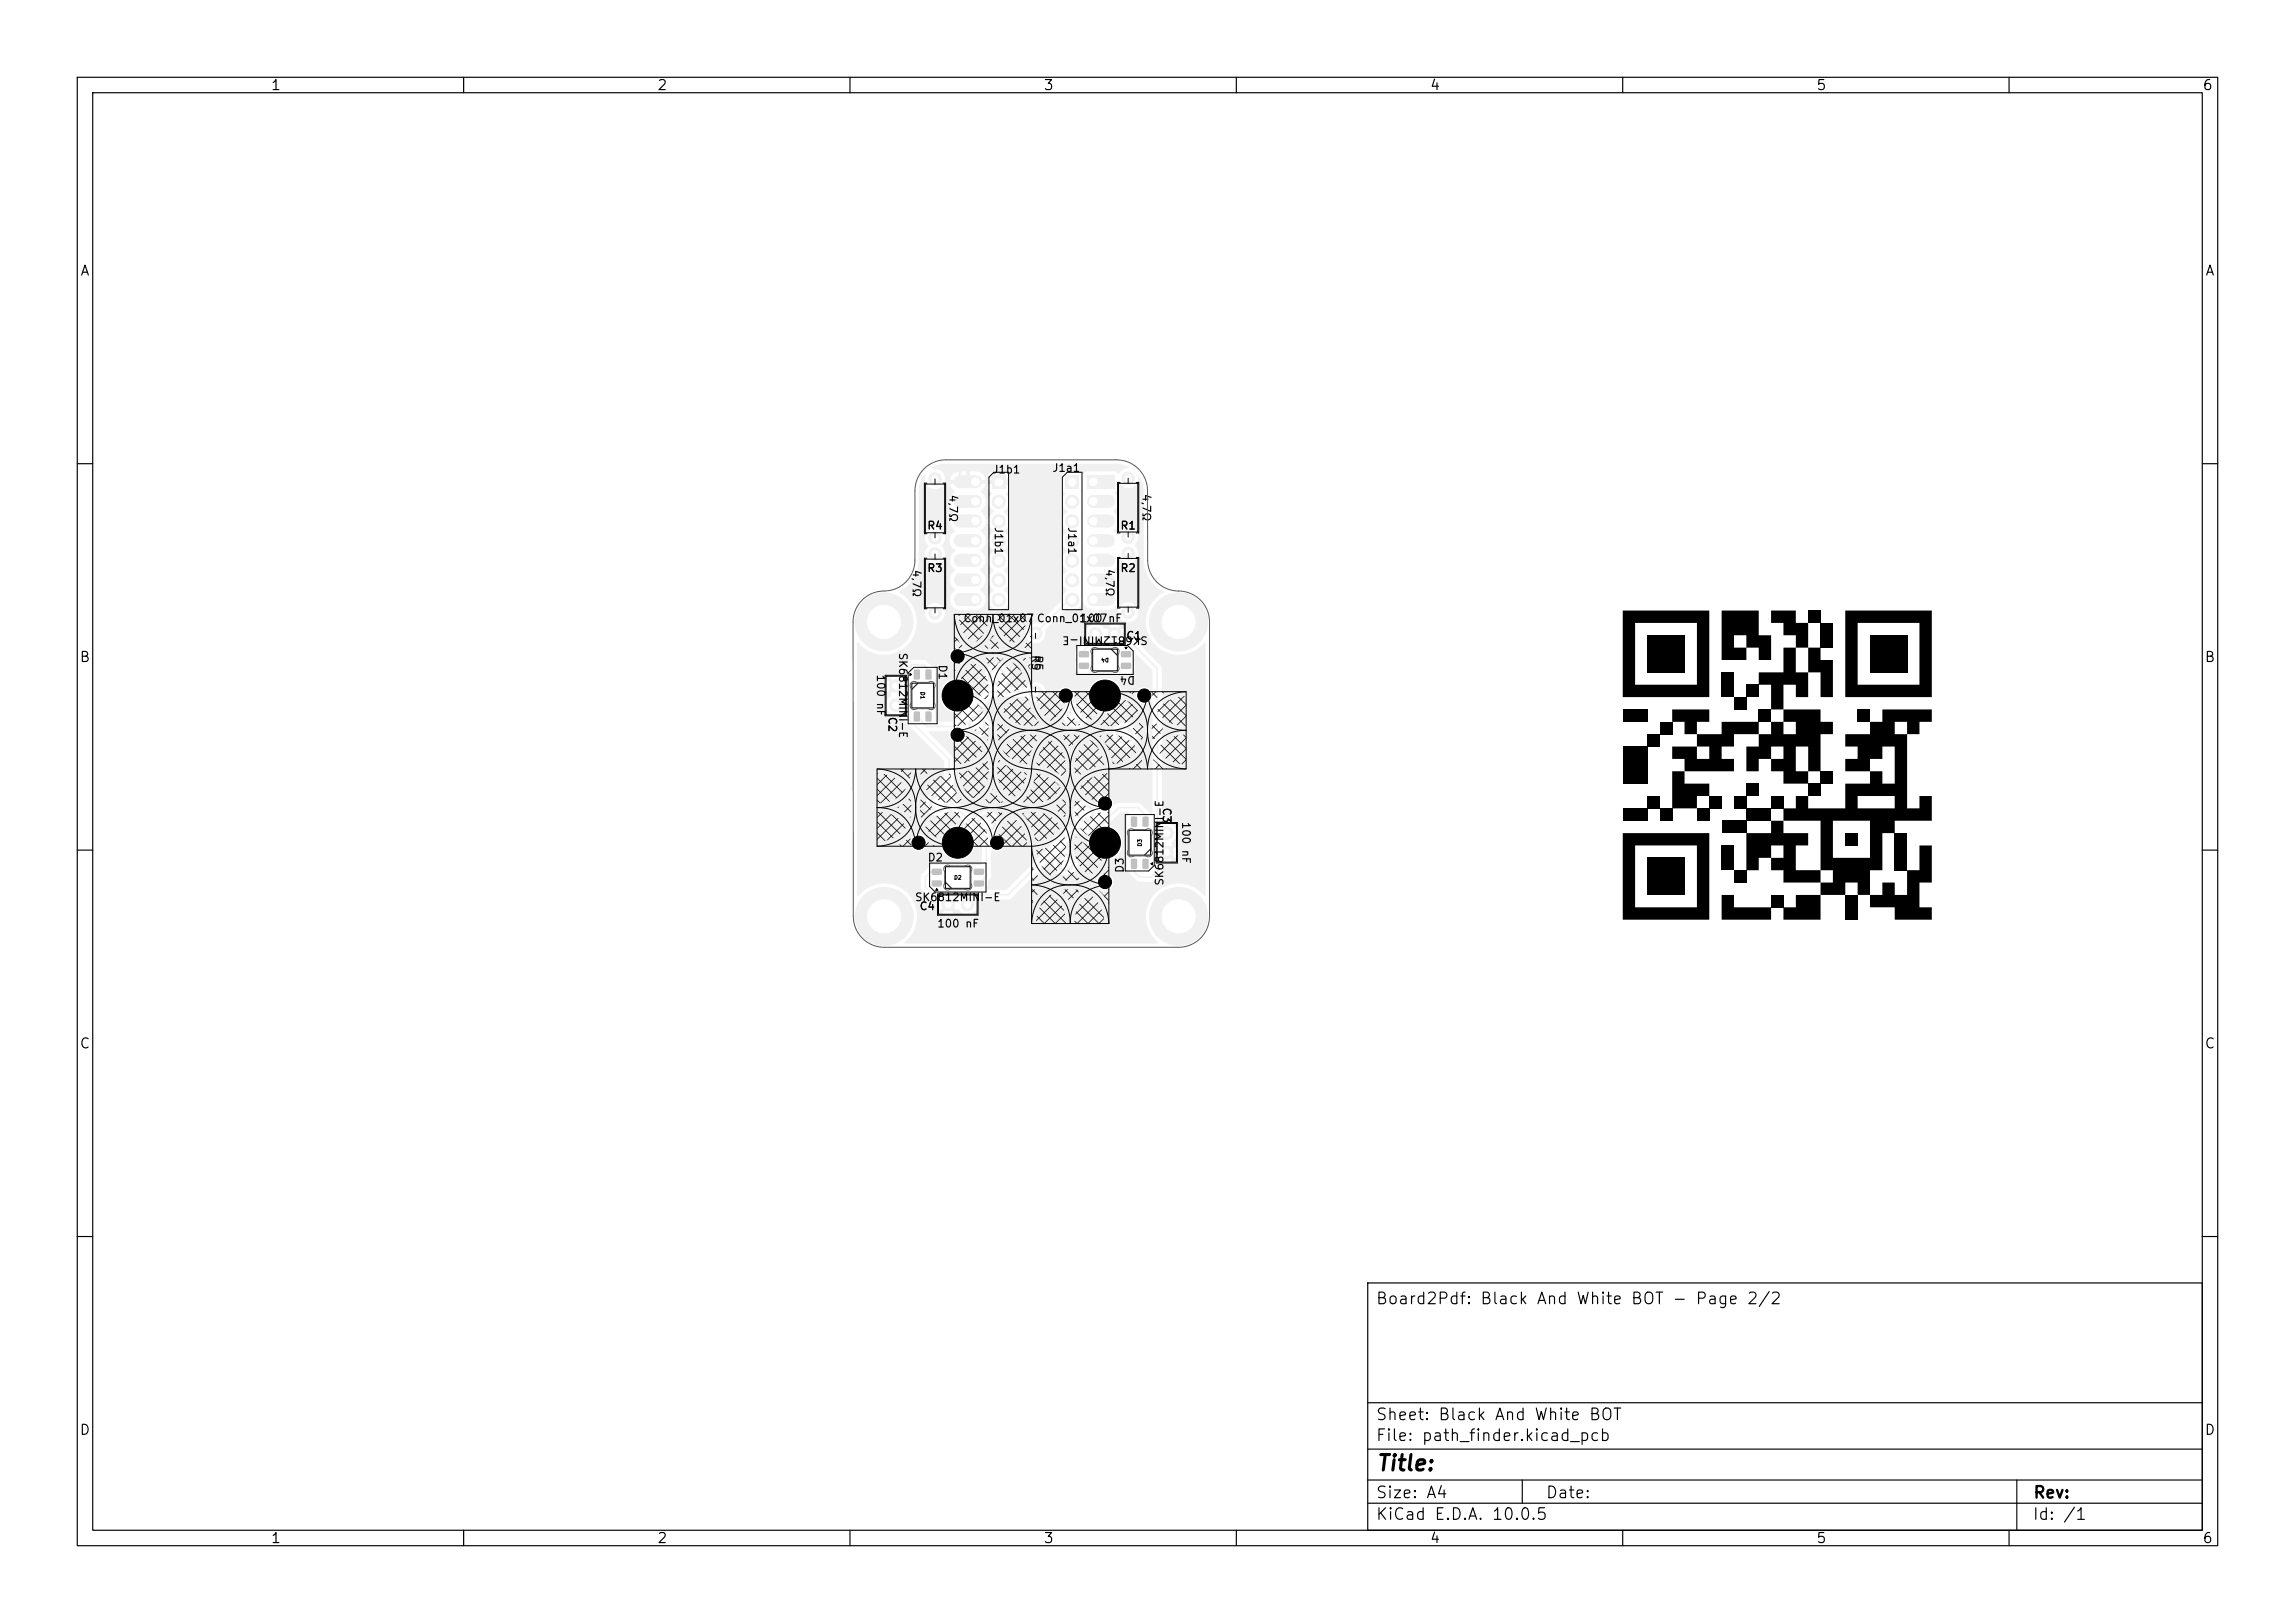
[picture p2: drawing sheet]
<svg xmlns="http://www.w3.org/2000/svg" width="297mm" height="210mm" viewBox="0 0 297 210" stroke-linecap="round" stroke-linejoin="round" font-family="sans-serif">
<defs><g id="words">
<text font-size="2" x="178" y="190.8">Title:</text>
<g font-size="1.5">
<text x="178" y="169.1">Board2Pdf: Black And White BOT - Page 2/2</text>
<text x="178" y="184.1">Sheet: Black And White BOT</text>
<text x="178" y="186.8">File: path_finder.kicad_pcb</text>
<text x="178" y="197">KiCad E.D.A. 10.0.5</text>
<text x="178" y="194.2">Size: A4</text>
<text x="200" y="194.2">Date:</text>
<text x="263" y="197">Id: /1</text>
<text x="263" y="194.2">Rev:</text>
</g>
<g font-size="1.3">
<text x="35" y="12">1</text>
<text x="85" y="12">2</text>
<text x="135" y="12">3</text>
<text x="185" y="12">4</text>
<text x="235" y="12">5</text>
<text x="285" y="12">6</text>
<text x="10.3" y="36">A</text>
<text x="285.3" y="36">A</text>
<text x="10.2" y="86">B</text>
<text x="285.2" y="86">B</text>
<text x="10.2" y="136">C</text>
<text x="285.2" y="136">C</text>
<text x="10.2" y="186">D</text>
<text x="285.2" y="186">D</text>
<text x="35" y="200">1</text>
<text x="85" y="200">2</text>
<text x="135" y="200">3</text>
<text x="185" y="200">4</text>
<text x="235" y="200">5</text>
<text x="285" y="200">6</text>
</g>
<g font-size="1">
<text x="122.6" y="63.9" transform="rotate(90 122.6 63.9)">4,7Ω</text>
<text x="128.4" y="61.5">J1b1</text>
<text x="136.1" y="61.3">J1a1</text>
<text x="147.6" y="63.8" transform="rotate(90 147.6 63.8)">4,7Ω</text>
<text x="119.9" y="68.8">R4</text>
<text x="128.5" y="68.1" transform="rotate(90 128.5 68.1)">J1b1</text>
<text x="138" y="68.1" transform="rotate(90 138 68.1)">J1a1</text>
<text x="144.9" y="68.8">R1</text>
<text x="117.9" y="73.6" transform="rotate(90 117.9 73.6)">4,7Ω</text>
<text x="119.9" y="74.3">R3</text>
<text x="142.9" y="73.5" transform="rotate(90 142.9 73.5)">4,7Ω</text>
<text x="144.9" y="74.3">R2</text>
<text x="124.6" y="80.8">Conn_01x07 Conn_01x07nF</text>
<text x="139.7" y="80.8">100</text>
<text x="145.7" y="83">C1</text>
<text x="148.6" y="82.1" transform="rotate(-180 148.6 82.1)">SK6812MINI-E</text>
<text x="113.2" y="87.2" transform="rotate(90 113.2 87.2)">100 nF</text>
<text x="116.1" y="84.4" transform="rotate(90 116.1 84.4)">SK6812MINI-E</text>
<text x="121.2" y="85.9" transform="rotate(90 121.2 85.9)">D1</text>
<text x="133.3" y="84.7" transform="rotate(90 133.3 84.7)">R5</text>
<text x="147" y="87.2" transform="rotate(-180 147 87.2)">D4</text>
<text x="114.7" y="92.7" transform="rotate(90 114.7 92.7)">C2</text>
<text x="150.2" y="104.4" transform="rotate(90 150.2 104.4)">C3</text>
<text x="152.7" y="106.3" transform="rotate(90 152.7 106.3)">100 nF</text>
<text x="120" y="111.7">D2</text>
<text x="145.7" y="113" transform="rotate(-90 145.7 113)">D3</text>
<text x="118.3" y="116.8">SK6812MINI-E</text>
<text x="118.9" y="118">C4</text>
<text x="150.8" y="114.7" transform="rotate(-90 150.8 114.7)">SK6812MINI-E</text>
<text x="121.2" y="120.3">100 nF</text>
</g>
<g font-size=".5">
<text x="119" y="89.5" transform="rotate(90 119 89.5)">D1</text>
<text x="143.5" y="85" transform="rotate(-180 143.5 85)">D4</text>
<text x="123.4" y="113.9">D2</text>
<text x="147.9" y="109.6" transform="rotate(-90 147.9 109.6)">D3</text>
</g>
</g></defs>
<path d="M140.7 61.5h3.5v1.7h-3.5z" fill="#f0f0f0"/>
<g fill="none" stroke="#f0f0f0" stroke-width="1.7">
<path d="M124.2 64.9h2M124.2 67.4h2M124.2 70h2M124.2 62.3h2M124.3 72.5h1.9M124.3 75h1.9M124.3 77.6h1.9M141.5 64.9h1.9M141.5 67.4h1.9M141.5 70h1.9M141.5 72.5h1.9M141.5 75h1.9"/>
<path d="M141.5 77.6h1.9"/>
</g>
<g fill="#f0f0f0" stroke="#f0f0f0" stroke-width=".13">
<circle cx="152.5" cy="118.6" r="2.35"/>
<circle cx="152.5" cy="118.6" r="3.7"/>
<circle cx="152.5" cy="80.5" r="2.35"/>
<circle cx="152.5" cy="80.5" r="3.7"/>
<circle cx="137.9" cy="111.6" r="1.1"/>
<circle cx="140.5" cy="105.2" r="1.1"/>
<circle cx="121.4" cy="104" r="1.1"/>
<circle cx="127.8" cy="106.5" r="1.1"/>
<circle cx="114.4" cy="118.6" r="2.35"/>
<circle cx="114.4" cy="118.6" r="3.7"/>
<circle cx="145.5" cy="95.1" r="1.1"/>
<circle cx="139.2" cy="92.5" r="1.1"/>
<circle cx="114.4" cy="80.5" r="2.35"/>
<circle cx="114.4" cy="80.5" r="3.7"/>
<circle cx="129" cy="87.5" r="1.1"/>
<circle cx="126.5" cy="93.8" r="1.1"/>
<circle cx="121" cy="69.6" r=".8"/>
<circle cx="121" cy="62" r=".8"/>
</g>
<g fill="#f0f0f0">
<path d="M118.3 86.7l.6-.1 .1 .1 .1 1-.2 .2-.5 .1-.1-.2z"/>
<path d="M119.8 86.7l.6-.1 .1 .1 .1 1-.2 .2-.5 .1-.1-.2z"/>
<path d="M119.8 92.1h.6l.1 .1 .1 1-.2 .2h-.5l-.1-.1z"/>
<path d="M118.3 92.1h.6l.1 .1 .1 1-.2 .2h-.5l-.1-.1z"/>
<path d="M128.4 61.5h1.7v1.7h-1.7z"/>
</g>
<g fill="#f0f0f0" stroke="#f0f0f0" stroke-width=".13">
<circle cx="129.3" cy="64.9" r=".85"/>
<circle cx="129.3" cy="67.5" r=".85"/>
<circle cx="129.3" cy="70" r=".85"/>
<circle cx="129.3" cy="72.5" r=".85"/>
<circle cx="129.3" cy="75.1" r=".85"/>
<circle cx="129.3" cy="77.6" r=".85"/>
</g>
<path d="M137.9 61.5h1.7v1.7h-1.7z" fill="#f0f0f0"/>
<g fill="#f0f0f0" stroke="#f0f0f0" stroke-width=".13">
<circle cx="138.8" cy="64.9" r=".85"/>
<circle cx="138.8" cy="67.5" r=".85"/>
<circle cx="138.8" cy="70" r=".85"/>
<circle cx="138.8" cy="72.5" r=".85"/>
<circle cx="138.8" cy="75.1" r=".85"/>
<circle cx="138.8" cy="77.6" r=".85"/>
</g>
<g fill="#f0f0f0">
<path d="M147.9 111.2l.6-.1 .1 .1 .1 1-.2 .2-.5 .1-.1-.2z"/>
<path d="M146.4 111.2l.6-.1 .1 .1 .1 1-.2 .2-.5 .1-.1-.2z"/>
<path d="M146.4 105.7h.6l.1 .1 .1 1-.2 .2h-.5l-.1-.1z"/>
<path d="M147.9 105.7h.6l.1 .1 .1 1-.2 .2h-.5l-.1-.1z"/>
</g>
<g fill="#f0f0f0" stroke="#f0f0f0" stroke-width=".13">
<circle cx="146" cy="69.5" r=".8"/>
<circle cx="146" cy="61.9" r=".8"/>
<circle cx="146" cy="71.6" r=".8"/>
<circle cx="146" cy="79.2" r=".8"/>
<circle cx="151" cy="107.8" r=".8"/>
<circle cx="151" cy="110.3" r=".8"/>
<circle cx="115.9" cy="91.2" r=".8"/>
<circle cx="115.9" cy="88.7" r=".8"/>
<circle cx="134" cy="81.9" r=".8"/>
<circle cx="134" cy="89.6" r=".8"/>
<circle cx="125.2" cy="117" r=".8"/>
<circle cx="122.7" cy="117" r=".8"/>
<circle cx="141.8" cy="82" r=".8"/>
<circle cx="144.3" cy="82" r=".8"/>
</g>
<g fill="#f0f0f0">
<path d="M145.1 84.3h1.2l.1 .1v.5l-.2 .2-1-.1-.1-.1z"/>
<path d="M145.1 85.8h1.2l.1 .1v.5l-.2 .2-1-.1-.1-.1z"/>
<path d="M139.7 85.8h1.1l.2 .1-.1 .5-.2 .2-1-.1-.1-.1z"/>
<path d="M139.7 84.3h1.1l.2 .1-.1 .5-.2 .2-1-.1-.1-.1z"/>
</g>
<g fill="#f0f0f0" stroke="#f0f0f0" stroke-width=".13">
<circle cx="121" cy="71.7" r=".8"/>
<circle cx="121" cy="79.3" r=".8"/>
</g>
<g fill="#f0f0f0">
<path d="M120.6 114l1.2-.1 .1 .2v.5l-.2 .1h-1l-.1-.2z"/>
<path d="M120.6 112.5l1.2-.1 .1 .2v.5l-.2 .1h-1l-.1-.2z"/>
<path d="M126.1 112.5l1.1-.1 .2 .2-.1 .5-.2 .1h-1l-.1-.2z"/>
<path d="M126.1 114l1.1-.1 .2 .2-.1 .5-.2 .1h-1l-.1-.2z"/>
</g>
<g fill="#f0f0f0" stroke="#f0f0f0" stroke-width=".13">
<circle cx="120.2" cy="92.7" r=".3"/>
<circle cx="126.7" cy="112.8" r=".3"/>
<circle cx="140.3" cy="86.3" r=".3"/>
<circle cx="146.8" cy="106.3" r=".3"/>
<circle cx="121.2" cy="114.3" r=".3"/>
<circle cx="118.7" cy="87.3" r=".3"/>
<circle cx="145.7" cy="84.8" r=".3"/>
<circle cx="148.3" cy="111.8" r=".3"/>
</g>
<path d="M139.5 77.6h-1.1l-4.4 4.3M120.2 87.3v-.6l-.7-.7h-1.5l-.8 .8v5.9l5.6 5.6v5.2l4.9 4.9v4.9l-1 1M134 89.6h-5.8l-4.3 4.3h-.5l-.1 .1h-3.4l-1.2-1.3M140.3 84.7v-.6l1-1h5.1l3.4 3.4v26.3l-.8 .7h-1.5l-.7-.7v-1M148.3 106.3v-.8l-1-1h-2.5l-2.2 2.2h-.6l-.5 .6h-2.5l-8.5 8.5h-9.7l-1-1v-1.3l.7-.7h.7" fill="none" stroke="#f0f0f0" stroke-width=".2"/>
<path d="M123.6 60.4l.7 .6M124.3 61v1.9M124.9 60.4l-.6 .6M128.3 62.4h1.8M130.1 62.4l.7 .6M130.8 61.8l-.7 .6" fill="none" stroke="#f0f0f0" stroke-width=".3"/>
<path d="M119.5 61.5h.2h.1a1.31 1.31 0 0 0 1 1.8 1.31 1.31 0 0 0 1.5-1.4 1.31 1.31 0 0 0-1.6-1.2l-.1-.2 .5-.2 .6-.2 .7-.1h22.1l.7 .1 .6 .2 .3 .1-.1 .2a1.45 1.45 0 0 0-1.2 .7l-.5-.3h-3.6h-.2l-.3 .4-.5-.4h-1.9l-.3 .2-.1 .2v1.9l.1 .3 .3 .1 .1 .2-.4 .5-.1 .4h-6.8l-.1-.4-.4-.6 .4-.3 .1-.9h-.9l.1-.2-.1-.3h.9l-.1-.8-.3-.3h-.7v.9h-.2h-.3v-.9h-.7l-.3 .2-.1 .2v.7h.9v.2v.3h-.9l.1 .9 .4 .4-.4 .5-.1 .4h-.3v-.2a1.76 1.76 0 0 0-.7-1l.5-.6 .2-.4h-.9v-.2v-.3h.9a1.34 1.34 0 0 0-1.3-1.1h-.8v1.1h-.5v-1.1a2.08 2.08 0 0 0-1.5 .2l-.4 .4-.2 .5h2.9l-.1 .2 .1 .3h-2.9l.2 .4 .5 .6a1.48 1.48 0 0 0 0 2.5 1.48 1.48 0 0 0 0 2.6l-.4 .4-.2 .4h-.7a1.32 1.32 0 0 0-2-1 1.32 1.32 0 0 0-.1 2.2 1.31 1.31 0 0 0-.2 1.9 1.31 1.31 0 0 0 1.9 0 1.31 1.31 0 0 0 0-1.9v-.1a1.33 1.33 0 0 0 .4-1.1h.7l-.1 .1a1.48 1.48 0 0 0 .7 1.6 1.84 1.84 0 0 0-.7 1.4 2.03 2.03 0 0 0 .8 1.2 1.48 1.48 0 0 0 0 2.5 1.41 1.41 0 0 0-.7 1.5 1.41 1.41 0 0 0 1.2 1.1h2.3a1.4 1.4 0 0 0 1-1.2 1.4 1.4 0 0 0-.7-1.4 1.48 1.48 0 0 0 0-2.5 1.48 1.48 0 0 0 0-2.5 1.48 1.48 0 0 0 .1-2.6 1.48 1.48 0 0 0 0-2.5v-.2a1.35 1.35 0 0 0 .7-1.2h.3a1.65 1.65 0 0 0 .7 1.4 1.48 1.48 0 0 0 0 2.5 1.48 1.48 0 0 0 0 2.6 1.48 1.48 0 0 0 0 2.5 1.48 1.48 0 0 0 0 2.5 1.4 1.4 0 0 0-.6 1.7 1.4 1.4 0 0 0 1.6 .9 1.4 1.4 0 0 0 1-1.1 1.4 1.4 0 0 0-.7-1.4 1.48 1.48 0 0 0 0-2.6 1.48 1.48 0 0 0 0-2.5 1.48 1.48 0 0 0 0-2.6 1.48 1.48 0 0 0 0-2.5l.1-.1a1.35 1.35 0 0 0 .6-1.3h6.8v.2a2.03 2.03 0 0 0 .7 1.2 1.48 1.48 0 0 0 0 2.5 1.48 1.48 0 0 0 0 2.6 1.48 1.48 0 0 0 0 2.5 1.48 1.48 0 0 0 0 2.5v.2a1.47 1.47 0 0 0-.7 1.2l-1.5 1.5h-13.6a1.3 1.3 0 0 0-2-1 1.3 1.3 0 0 0 0 2.2 1.3 1.3 0 0 0 2-1v-.2h13.6l-1.5 1.5a1.31 1.31 0 0 0-1.7 1.1 1.31 1.31 0 0 0 1.4 1.4 1.31 1.31 0 0 0 1.2-1.6l2.7-2.8a1.43 1.43 0 0 0 2.1-.8l.2 .1a1.35 1.35 0 0 0 1.1 .8h2.4a1.4 1.4 0 0 0 1-1.2 1.4 1.4 0 0 0-.7-1.4 1.48 1.48 0 0 0 0-2.5v-.1a1.52 1.52 0 0 0 .7-1.3h.2a1.34 1.34 0 0 0 1.9 .1 1.34 1.34 0 0 0-.1-2 1.32 1.32 0 0 0-.1-2.1 1.32 1.32 0 0 0-2 .8h-.2l-.4-.4v-.2a1.43 1.43 0 0 0 0-2.4 1.49 1.49 0 0 0 .2-2.4l.3-.3a.88 .88 0 0 0 .1-.8l.2-.1a1.35 1.35 0 0 0 1.6 .5 1.35 1.35 0 0 0 .8-1.4h.2l.2 .5 .3 1v9.5a4.7 4.7 0 0 0 2.6 3.9l-.4 .3a4.3 4.3 0 0 0-1.7 2.2h-1.2v-.2a1.3 1.3 0 0 0-2.1-.7 1.3 1.3 0 0 0 .3 2.2 1.3 1.3 0 0 0 1.8-1.3h1.2v.1a4.3 4.3 0 0 0 2 5 4.3 4.3 0 0 0 5.4-1.1l.1 .2v24.4h-3.7v-.2a1.39 1.39 0 0 0-1.9-.9v-.1v-20.1l-.2-.3-3.5-3.5-.3-.1h-.9v-.8l-.2-.4-.6 .7-.2-.3-.2-.1 .7-.7a1.29 1.29 0 0 0-1.5 0l.7 .7-.2 .1-.1 .3-.7-.7-.1 .1h-.2a1.33 1.33 0 0 0-1.8-.5 1.33 1.33 0 0 0-.4 1.9l-.8 .8a1.02 1.02 0 0 0-.8 .8v.4h-14.1a1.1 1.1 0 0 0-1.7-.8 1.1 1.1 0 0 0 0 1.9 1.1 1.1 0 0 0 1.7-.9v-.2h14.1l.2 .6-.2 .5v.6l.1 .3 .5 .3h1.2a.36 .36 0 0 1 .5 .1h.3l.4-.1h1.8a.85 .85 0 0 0 1-.1l1.4 .1a.7 .7 0 0 0 .6-.7v-.6l-.2-.4 .2-.7h.2l2 2 .1 2.5-.2 .1a1.12 1.12 0 0 0-1.2-.4 1.12 1.12 0 0 0-.8 1h-1.7l-.1-.3a2.26 2.26 0 0 0-3.6-1.4 2.26 2.26 0 0 0 .5 3.9 2.26 2.26 0 0 0 3.2-2.2h1.7a1.13 1.13 0 0 0 .7 1.1 1.13 1.13 0 0 0 1.3-.3l.2 .1v1.6h-8.4v-.2a1.72 1.72 0 0 0-2.1-1.2v-.2a1.11 1.11 0 0 0-.2-1.8 1.11 1.11 0 0 0-1.6 .8 1.11 1.11 0 0 0 1.2 1.3l.1 .1a1.64 1.64 0 0 0-.3 2.2 1.64 1.64 0 0 0 2.2 .5 1.6 1.6 0 0 0 .7-1.5h8.4v2.6h-2.1v-.1a1.61 1.61 0 0 0-2.5-1.1 1.61 1.61 0 0 0 .1 2.7 1.61 1.61 0 0 0 2.4-1.3v-.2h2.1v10.3a.24 .24 0 0 1-.3 0 .24 .24 0 0 1-.2-.2l-1.1-1.1-.3-.1h-2.6l-.5 .2h-.1a1.14 1.14 0 0 0-1.2-1.2 1.14 1.14 0 0 0-1 1.3h-.2a1.63 1.63 0 0 0-2.4-.1 1.63 1.63 0 0 0 .1 2.4v.1a.96 .96 0 0 0-.9 .3l-8.2 8.2-2.5 .1a.2 .2 0 0 1-.1-.2 .2 .2 0 0 1 .1-.2l.1-.8a1.07 1.07 0 0 0 .4-.8v-3.1l.1-.1a1.13 1.13 0 0 0 1.7-.8 1.13 1.13 0 0 0-1.3-1.3v-.1a1.63 1.63 0 0 0-.1-2.6 1.63 1.63 0 0 0-2.5 .8h-.1l-2.7-2.7v-5.3l-3.2-3.3 .1-.1h2.5l.1 .1a1.13 1.13 0 0 0 1 1.5 1.13 1.13 0 0 0 1.2-1.4h.1a1.62 1.62 0 0 0 2.7-.2 1.62 1.62 0 0 0-1.3-2.4v-.2l1.8-1.8h4.4a1.31 1.31 0 0 0 2 .4 1.31 1.31 0 0 0 0-2 1.31 1.31 0 0 0-2 .3l-2.8 .1-.1-.2a1.61 1.61 0 0 0 .3-2.4 1.61 1.61 0 0 0-2.4 0 1.61 1.61 0 0 0 .3 2.4v.1l-.3 .2-1.5 1.5h-.1l-.1-.2a2.27 2.27 0 0 0-2.1-2.6 2.27 2.27 0 0 0-2.4 2.5 2.27 2.27 0 0 0 2.9 1.9v.2l-.9 .9-.6 .1h-1.8l-.1-.1v-1.2a.37 .37 0 0 1 .1-.5v-.3l-.1-.4v-1.9a.78 .78 0 0 0-.1-.9l.1-1.4a.77 .77 0 0 0-.7-.6l-.5-.6-.3-.1h-1.8l-1.1 1.1-.1 .2v.7l-.1 .1a1.4 1.4 0 0 0-1.3 .2l.7 .7-.3 .1-.1 .2-.7-.6a1.29 1.29 0 0 0 0 1.4l.7-.7 .2 .3h.2l-.7 .7 .1 .1v.2a1.33 1.33 0 0 0-.5 1.7 1.33 1.33 0 0 0 1.7 .7l.2 .5 5.5 5.5v4a1.65 1.65 0 0 0-2.1 .6 1.65 1.65 0 0 0 .3 2.1 1.66 1.66 0 0 0 2.5-.6h.2l2.5 2.5v.2h-.1a2.27 2.27 0 0 0-2.4-.3 2.27 2.27 0 0 0-1.4 2h-1.7l-.1-.2a1.1 1.1 0 0 0-1.7-.6 1.1 1.1 0 0 0 .2 1.9 1.1 1.1 0 0 0 1.6-1.1h1.7v.2a2.27 2.27 0 0 0 3.1 1.9 2.27 2.27 0 0 0 .9-3.6v-.1h.2l1.2 1.3-.1 3.1-.9 .1a.39 .39 0 0 1-.5-.1l-.3-.1-.5 .1h-1.8a.77 .77 0 0 0-.9 .2l-.3-.1h-1.3l-1.2 1.2-.1 .3v1.4l.1 .3 1.1 1.1 .3 .2h.7l.1 .1a1.29 1.29 0 0 0 .1 1.3l.7-.7 .1 .2 .3 .2-.7 .7a1.29 1.29 0 0 0 1.4-.1l-.7-.6 .3-.2 .1-.2 .7 .7 .1-.2h.1a1.33 1.33 0 0 0 1.8 .6 1.33 1.33 0 0 0 .6-1.8h.1l4.2-.1 5.5-5.4h.2a2.1 2.1 0 0 0 .3 1.7 1.62 1.62 0 0 0 2.2 .3 1.62 1.62 0 0 0 .4-2.2 1.62 1.62 0 0 0-2.1-.6v-.2l2-2h1.7l.1 .1a2.27 2.27 0 0 0 1.2 3.1 2.27 2.27 0 0 0 3-1.5 2.27 2.27 0 0 0-1.8-2.8l.1-.2 1.5-1.5h1l.1 .2-.3 .4v1.2a.57 .57 0 0 1-.1 .7l.1 .6v1.8a.78 .78 0 0 0 .1 .9l-.1 .3 .1 1.3 .4 .6 .9 .9h-3.1v-.1a1.1 1.1 0 0 0-1.8-.6 1.1 1.1 0 0 0 .3 1.8 1.1 1.1 0 0 0 1.5-1.1l5.1 .1 1.1-1.1 .1-1.5a1.86 1.86 0 0 0 1.3-.1l-.7-.7 .3-.2 .1-.2 .7 .7a1.29 1.29 0 0 0 0-1.4l-.7 .7-.1-.2-.3-.2 .7-.7-.1-.1 .1-.2a1.31 1.31 0 0 0 .6-1.2h3.7v8.1l-.1 .1a4.3 4.3 0 0 0-6.4-.3 4.3 4.3 0 0 0 .4 6.3l-.2 .2h-32.5l-.1-.2a4.3 4.3 0 0 0 .3-6.3 4.3 4.3 0 0 0-6.3 .3l-.2-.1v-32.5l.2-.2a4.3 4.3 0 0 0 6.6 .1 4.3 4.3 0 0 0-1.3-6.5v-.1a4.5 4.5 0 0 0 2.5-4.1v-9.3l.3-1z" fill="#f0f0f0"/>
<g fill="#fff" stroke="#fff" stroke-width=".13">
<circle cx="120.2" cy="92.7" r=".15"/>
<circle cx="126.7" cy="112.8" r=".15"/>
<circle cx="140.3" cy="86.2" r=".15"/>
<circle cx="146.8" cy="106.3" r=".15"/>
<circle cx="121.2" cy="114.3" r=".15"/>
<circle cx="118.7" cy="87.3" r=".15"/>
<circle cx="145.7" cy="84.7" r=".15"/>
<circle cx="148.3" cy="111.8" r=".15"/>
<circle cx="141.5" cy="62.3" r=".5"/>
<circle cx="141.5" cy="64.9" r=".5"/>
<circle cx="141.5" cy="67.4" r=".5"/>
<circle cx="141.5" cy="70" r=".5"/>
<circle cx="141.5" cy="72.5" r=".5"/>
<circle cx="141.5" cy="75" r=".5"/>
<circle cx="141.5" cy="77.6" r=".5"/>
<circle cx="126.2" cy="77.6" r=".5"/>
<circle cx="126.2" cy="75" r=".5"/>
<circle cx="126.2" cy="72.5" r=".5"/>
<circle cx="126.2" cy="70" r=".5"/>
<circle cx="126.2" cy="67.4" r=".5"/>
<circle cx="126.2" cy="64.9" r=".5"/>
<circle cx="126.2" cy="62.3" r=".5"/>
<circle cx="152.5" cy="118.6" r="2.15"/>
<circle cx="152.5" cy="80.5" r="2.15"/>
<circle cx="137.9" cy="111.6" r=".75"/>
<circle cx="140.5" cy="105.2" r=".75"/>
<circle cx="121.4" cy="104" r=".75"/>
<circle cx="127.8" cy="106.5" r=".75"/>
<circle cx="114.4" cy="118.6" r="2.15"/>
<circle cx="145.5" cy="95.1" r=".75"/>
<circle cx="139.2" cy="92.5" r=".75"/>
<circle cx="114.4" cy="80.5" r="2.15"/>
<circle cx="129" cy="87.5" r=".75"/>
<circle cx="126.5" cy="93.8" r=".75"/>
<circle cx="121" cy="69.6" r=".4"/>
<circle cx="121" cy="62" r=".4"/>
<circle cx="129.3" cy="62.4" r=".5"/>
<circle cx="129.3" cy="64.9" r=".5"/>
<circle cx="129.3" cy="67.5" r=".5"/>
<circle cx="129.3" cy="70" r=".5"/>
<circle cx="129.3" cy="72.5" r=".5"/>
<circle cx="129.3" cy="75.1" r=".5"/>
<circle cx="129.3" cy="77.6" r=".5"/>
<circle cx="138.8" cy="62.4" r=".5"/>
<circle cx="138.8" cy="64.9" r=".5"/>
<circle cx="138.8" cy="67.5" r=".5"/>
<circle cx="138.8" cy="70" r=".5"/>
<circle cx="138.8" cy="72.5" r=".5"/>
<circle cx="138.8" cy="75.1" r=".5"/>
<circle cx="138.8" cy="77.6" r=".5"/>
<circle cx="146" cy="69.5" r=".4"/>
<circle cx="146" cy="61.9" r=".4"/>
<circle cx="146" cy="71.6" r=".4"/>
<circle cx="146" cy="79.2" r=".4"/>
<circle cx="151" cy="107.8" r=".4"/>
<circle cx="151" cy="110.3" r=".4"/>
<circle cx="115.9" cy="91.3" r=".4"/>
<circle cx="115.9" cy="88.7" r=".4"/>
<circle cx="134" cy="81.9" r=".4"/>
<circle cx="134" cy="89.6" r=".4"/>
<circle cx="125.2" cy="117.1" r=".4"/>
<circle cx="122.7" cy="117.1" r=".4"/>
<circle cx="141.8" cy="82" r=".4"/>
<circle cx="144.3" cy="82" r=".4"/>
<circle cx="121" cy="71.7" r=".4"/>
<circle cx="121" cy="79.3" r=".4"/>
</g>
<g fill="#000" stroke="#000" stroke-width=".13">
<circle cx="123.9" cy="95.1" r=".85"/>
<circle cx="123.9" cy="84.9" r=".85"/>
<circle cx="123.9" cy="90" r="2"/>
<circle cx="137.9" cy="90" r=".85"/>
<circle cx="143" cy="90" r="2"/>
<circle cx="148.1" cy="90" r=".85"/>
<circle cx="118.9" cy="109" r=".85"/>
<circle cx="124" cy="109.1" r="2"/>
<circle cx="129" cy="109" r=".85"/>
<circle cx="143" cy="104" r=".85"/>
<circle cx="143" cy="114.1" r=".85"/>
<circle cx="143" cy="109.1" r="2"/>
</g>
<g fill="#c4c4c4">
<path d="M118.3 86.7l.6-.1 .1 .1 .1 1-.2 .2-.5 .1-.1-.2z"/>
<path d="M119.8 86.7l.6-.1 .1 .1 .1 1-.2 .2-.5 .1-.1-.2z"/>
<path d="M119.8 92.1h.6l.1 .1 .1 1-.2 .2h-.5l-.1-.1z"/>
<path d="M118.3 92.1h.6l.1 .1 .1 1-.2 .2h-.5l-.1-.1z"/>
<path d="M147.9 111.2l.6-.1 .1 .1 .1 1-.2 .2-.5 .1-.1-.2z"/>
<path d="M146.4 111.2l.6-.1 .1 .1 .1 1-.2 .2-.5 .1-.1-.2z"/>
<path d="M146.4 105.7h.6l.1 .1 .1 1-.2 .2h-.5l-.1-.1z"/>
<path d="M147.9 105.7h.6l.1 .1 .1 1-.2 .2h-.5l-.1-.1z"/>
<path d="M145.1 84.3h1.2l.1 .1v.5l-.2 .2-1-.1-.1-.1z"/>
<path d="M145.1 85.8h1.2l.1 .1v.5l-.2 .2-1-.1-.1-.1z"/>
<path d="M139.7 85.8h1.1l.2 .1-.1 .5-.2 .2-1-.1-.1-.1z"/>
<path d="M139.7 84.3h1.1l.2 .1-.1 .5-.2 .2-1-.1-.1-.1z"/>
<path d="M120.6 114l1.2-.1 .1 .2v.5l-.2 .1h-1l-.1-.2z"/>
<path d="M120.6 112.5l1.2-.1 .1 .2v.5l-.2 .1h-1l-.1-.2z"/>
<path d="M126.1 112.5l1.1-.1 .2 .2-.1 .5-.2 .1h-1l-.1-.2z"/>
<path d="M126.1 114l1.1-.1 .2 .2-.1 .5-.2 .1h-1l-.1-.2z"/>
</g>
<g fill="none" stroke="#000" stroke-width=".13">
<path d="M119.8 62.6h2.5v6.3h-2.5zM119.8 72.4h2.5v6.3h-2.5zM120 62.5h-.4v6.6h.4M120 72.2h-.4v6.6h.4M121 62v.6M121 68.9v.7M121 71.7v.7M121 78.7v.6M122 62.5h.4v6.6h-.4M122 72.2h.4v6.6h-.4M123.5 79.5h10v10h20v10h-10v20h-10v-10h-20v-10h10zM123.5 79.5l.1 1.1 .3 1 .5 .9 .6 .7 .7 .6 .8 .4 1 .2 1 .1"/>
<path d="M128 61.7l.6-.6h1.9v17.8h-2.5zM133.5 79.5l-.1 1.1-.3 1-.5 .9-.6 .7-.7 .6-.8 .4-1 .2-1 .1M137.5 61.7l.6-.6h1.9v17.8h-2.5zM144.7 62.5h2.5v6.3h-2.5zM144.8 72.3h2.5v6.3h-2.5zM145 62.4h-.4v6.6h.4M145 72.1h-.4v6.6h.4M146 61.9v.6M146 68.8v.7M146 71.6v.7M146 78.6v.6M147 62.4h.4v6.6h-.4"/>
<path d="M147 72.1h.4v6.6h-.4M113.5 99.5l1.1 .1 1 .3 .9 .5 .7 .6 .6 .7 .4 .8 .2 1 .1 1M114.6 87.4h2.7v5.2h-2.7zM114.7 87.5h2.5v5h-2.5zM117.5 87.1l.8-.7h3v7.3h-3.8zM117.8 87.1l.2 .2-.2 .1zM118 88.4h2.8v3.2h-2.8zM118.8 88.4l-.8 .8M123.5 84.5l1.1-.1 1-.3 .9-.5 .7-.6 .6-.7 .4-.8 .2-.9 .1-1.1 .1 1.1 .2 .9 .4 .8 .6 .7 .7 .6 .9 .5 1 .3 1.1 .1-1.1 .1-1 .3-.9 .5-.7 .6-.6 .7-.4 .8-.2 1-.1 1-.1-1-.2-1-.4-.8-.6-.7-.7-.6-.9-.5-1-.3zM123.5 99.5l.1 1.1 .3 1 .5 .9 .6 .7 .7 .6 .8 .4 1 .2 1 .1M123.5 99.5l-1.1 .1-1 .3-.9 .5-.7 .6-.6 .7-.4 .8-.2 1-.1 1M128.5 89.5l.1 1.1 .3 1 .5 .9 .6 .7 .7 .6 .8 .4 1 .2 1 .1"/>
<path d="M128.5 84.5l1 .1 1 .2 .8 .4 .7 .6 .6 .7 .5 .9 .3 1 .1 1.1M128.5 84.5l-1 .1-1 .2-.8 .4-.7 .6-.6 .7-.5 .9-.3 1-.1 1.1 1.1 .1 1 .3 .9 .5 .7 .6 .6 .7 .4 .8 .2 1 .1 1M128.5 94.5l.1 1.1 .2 .9 .4 .8 .6 .7 .7 .6 .9 .5 1 .3 1.1 .1M128.5 94.5l-.1 1.1-.2 .9-.4 .8-.6 .7-.7 .6-.9 .5-1 .3-1.1 .1M128.5 99.5l.1 1.1 .2 .9 .4 .8 .6 .7 .7 .6 .9 .5 1 .3 1.1 .1M128.5 99.5l-.1 1.1-.2 .9-.4 .8-.6 .7-.7 .6-.9 .5-1 .3-1.1 .1M128.5 89.5l-.1 1.1-.3 1-.5 .9-.6 .7-.7 .6-.8 .4-1 .2-1 .1 1 .1 1 .2 .8 .4 .7 .6 .6 .7 .5 .9 .3 1 .1 1.1M133.5 94.5l1.1-.1 1-.3 .9-.5 .7-.6 .6-.7 .4-.8 .2-.9 .1-1.1 .1 1.1 .2 .9 .4 .8 .6 .7 .7 .6 .9 .5 1 .3 1.1 .1M133.5 89.5l.1 1.1 .3 1 .5 .9 .6 .7 .7 .6 .8 .4 1 .2 1 .1M133.5 94.5l1.1 .1 1 .3 .9 .5 .7 .6 .6 .7 .4 .8 .2 1 .1 1M133.5 99.5l1.1 .1 1 .3 .9 .5 .7 .6 .6 .7 .4 .8 .2 1 .1 1M133.5 94.5l-1 .1-1 .2-.8 .4-.7 .6-.6 .7-.5 .9-.3 1-.1 1.1"/>
<path d="M133.5 89.5l-1.1 .1-1 .3-.9 .5-.7 .6-.6 .7-.4 .8-.2 1-.1 1M133.5 99.5l-.1 1.1-.3 1-.5 .9-.6 .7-.7 .6-.8 .4-1 .2-1 .1M134 81.9v.7M134 88.9v.7M138.5 94.5l1-.1 1-.2 .8-.4 .7-.6 .6-.7 .5-.9 .3-1 .1-1.1 1.1 .1 1 .3 .9 .5 .7 .6 .6 .7 .4 .8 .2 1 .1 1M138.5 99.5l.1 1.1 .3 1 .5 .9 .6 .7 .7 .6 .8 .4 1 .2 1 .1-1 .1-1 .2-.8 .4-.7 .6-.6 .7-.5 .9-.3 1-.1 1.1M138.5 94.5l1 .1 1 .2 .8 .4 .7 .6 .6 .7 .5 .9 .3 1 .1 1.1M138.5 94.5l-1 .1-1 .2-.8 .4-.7 .6-.6 .7-.5 .9-.3 1-.1 1.1M138.5 99.5l-.1 1.1-.3 1-.5 .9-.6 .7-.7 .6-.8 .4-1 .2-1 .1M139.4 83.5h6.5l.8 .8v3h-7.3zM140.4 80.6h5.2v2.8h-5.2zM140.5 80.7h5v2.6h-5z"/>
<path d="M141.4 84h3.2v2.8h-3.2zM143.5 94.5l-1.1 .1-1 .3-.9 .5-.7 .6-.6 .7-.4 .8-.2 1-.1 1M143.5 99.5l-1.1 .1-1 .3-.9 .5-.7 .6-.6 .7-.4 .8-.2 1-.1 1M143.8 84l.8 .8M145.6 83.7h.3l-.2 .3zM148.5 89.5l.1 1.1 .3 1 .5 .9 .6 .7 .7 .6 .8 .4 1 .2 1 .1-1 .1-1 .2-.8 .4-.7 .6-.6 .7-.5 .9-.3 1-.1 1.1-.1-1.1-.3-1-.5-.9-.6-.7-.7-.6-.8-.4-1-.2-1-.1 1-.1 1-.2 .8-.4 .7-.6 .6-.7 .5-.9 .3-1zM148.5 94.5l.1 1.1 .2 .9 .4 .8 .6 .7 .7 .6 .9 .5 1 .3 1.1 .1M148.5 94.5l-.1 1.1-.2 .9-.4 .8-.6 .7-.7 .6-.9 .5-1 .3-1.1 .1M153.5 89.5l-1.1 .1-1 .3-.9 .5-.7 .6-.6 .7-.4 .8-.2 1-.1 1M113.5 104.5l1-.1 1-.2 .8-.4 .7-.6 .6-.7 .5-.9 .3-1 .1-1.1 .1 1.1 .3 1 .5 .9 .6 .7 .7 .6 .8 .4 1 .2 1 .1-1 .1-1 .2-.8 .4-.7 .6-.6 .7-.5 .9-.3 1-.1 1.1-.1-1.1-.3-1-.5-.9-.6-.7-.7-.6-.8-.4-1-.2zM118.5 104.5l.1 1.1 .2 .9 .4 .8 .6 .7 .7 .6 .9 .5 1 .3 1.1 .1 .1-1.1 .3-1 .5-.9 .6-.7 .7-.6 .8-.4 1-.2 1-.1M118.5 104.5l-.1 1.1-.2 .9-.4 .8-.6 .7-.7 .6-.9 .5-1 .3-1.1 .1"/>
<path d="M120.3 111.7h7.3v3.7h-6.6l-.7-.7zM121.2 115l.2 .2h-.3zM121.3 115.7h5.3v2.7h-5.3zM121.5 115.8h5v2.5h-5zM122.4 114.2l.8 .8M122.4 112.1h3.2v2.8h-3.2zM123.5 104.5l1.1 .1 1 .3 .9 .5 .7 .6 .6 .7 .4 .8 .2 1 .1 1 .1-1 .2-1 .4-.8 .6-.7 .7-.6 .9-.5 1-.3 1.1-.1M128.5 104.5l1 .1 1 .2 .8 .4 .7 .6 .6 .7 .5 .9 .3 1 .1 1.1M133.5 109.5l.1 1.1 .3 1 .5 .9 .6 .7 .7 .6 .8 .4 1 .2 1 .1M133.5 104.5l1 .1 1 .2 .8 .4 .7 .6 .6 .7 .5 .9 .3 1 .1 1.1M138.5 104.5l.1 1.1 .2 .9 .4 .8 .6 .7 .7 .6 .9 .5 1 .3 1.1 .1-.1 1.1-.3 1-.5 .9-.6 .7-.7 .6-.8 .4-1 .2-1 .1M138.5 104.5l-.1 1.1-.2 .9-.4 .8-.6 .7-.7 .6-.9 .5-1 .3-1.1 .1"/>
<path d="M138.5 109.5l.1 1.1 .2 .9 .4 .8 .6 .7 .7 .6 .9 .5 1 .3 1.1 .1-1.1 .1-1 .3-.9 .5-.7 .6-.6 .7-.4 .8-.2 .9-.1 1.1-.1-1.1-.2-.9-.4-.8-.6-.7-.7-.6-.9-.5-1-.3-1.1-.1 1.1-.1 1-.3 .9-.5 .7-.6 .6-.7 .4-.8 .2-.9zM138.5 114.5l1 .1 1 .2 .8 .4 .7 .6 .6 .7 .5 .9 .3 1 .1 1.1M138.5 114.5l-1 .1-1 .2-.8 .4-.7 .6-.6 .7-.5 .9-.3 1-.1 1.1M145.6 105.4h3.8v6.6l-.7 .7h-3.1zM146.1 107.4h2.8v3.3h-2.8zM148.9 109.9l-.8 .8M149 111.8l.2-.2v.3zM149.6 106.4h2.8v5.3h-2.8zM149.8 106.5h2.5v5h-2.5z"/>
</g>
<g fill="#000">
<path d="M124.2 79.5h.1l-.2 .2zM124.1 80.1l.4 .4 .7-.6-.4-.4h.1l.3 .3 .4-.3h.1l-.4 .4 .7 .6 .6-.6-.4-.4h.1l.4 .3 .3-.3h.1l-.4 .4 .7 .6 .5-.5v.1l-.5 .5h-.1l-.6-.6-.7 .6h-.1l-.7-.6-.6 .6 .6 .6 .7-.6h.1l.7 .6 .6-.6h.1l.4 .3-.1 .2-.3-.4-.7 .6h-.1l-.6-.6-.7 .6 .7 .7 .6-.7h.1l.6 .6v.1l-.6-.6-.7 .6 .7 .7 .6-.6-.3 .3-.8 .7 .4-.4-.6-.6-.7 .6h-.1l.7-.7-.7-.6-.5 .5v-.1l.5-.5-.7-.6-.2 .2v-.1l.2-.2-.4-.3zM127.6 79.5h.1l.2 .2v.1zM129.1 79.5l.4 .3 .3-.3h.2l-.4 .4 .6 .6 .6-.6-.4-.4h.2l.3 .3 .3-.3h.2l-.4 .4 .6 .6 .6-.6-.4-.4h.2l.3 .3 .3-.3h.2l-.4 .4 .4 .5v.1l-.5-.5-.6 .6h-.2l-.6-.6-.6 .6 .6 .6 .6-.6h.2l.6 .6 .4-.4v.2l-.3 .3h-.2l-.6-.6-.6 .6h-.2l-.6-.6-.6 .6 .6 .7 .6-.7h.2l.6 .7 .6-.7 .3 .1v.1l-.2-.1-.6 .6h-.2l-.6-.6-.6 .6 .6 .7 .6-.7h.2l.3 .4-.4-.3-.6 .6 .3 .4h-.1l-.3-.3-.2 .2h-.1l.2-.3-.6-.6-.3 .2 .2-.3-.6-.6-.1 .1-.1-.5 .2 .2 .6-.6-.6-.6-.4 .3v-.1l.3-.3zM116.5 99.5l.3 .1 .2-.1-.2 .2 .7 .6 .4-.4v.2l-.4 .3 .3 .2-.1 .2-.9-1-.1 .1-.1-.1 .1-.1zM117.8 87.1l.2 .2-.2 .1zM119.3 99.5l.3 .1 .3-.1-.2 .2 .3 .4-.4-.3-.5 .4v-.1l.4-.4zM120.7 99.5l.2 .1h-.1zM123.5 95.1l.3 .3 .3-.3h.2l-.4 .4 .6 .6 .7-.6-.3-.3 .5 .2-.1 .1 .7 .6 .2-.3 .1 .1-.3 .3h-.1l-.7-.7-.6 .7 .6 .6 .7-.6h.1l.7 .6 .2-.3 .1 .1-.3 .3h-.1l-.6-.7-.7 .7h-.1l-.7-.7-.6 .7 .6 .6 .7-.6h.1l.7 .6 .6-.6h.1l.4 .4-.4-.4-.7 .7h-.1l-.7-.7-.6 .7 .6 .6 .7-.6h.1l.4 .4h-.1l-.3-.3-.7 .6 .2 .2h-.1l-.2-.1-.3 .3-.2 .1 .5-.5-.7-.6-.6 .6 .5 .5h-.1l-.5-.4-.3 .3v-.2l.3-.2-.3-.3v-.1l.3 .3 .7-.6-.7-.7-.3 .4v-.2l.3-.2-.3-.3v-.1l.3 .3 .7-.6-.7-.7-.3 .4v-.2l.3-.2-.3-.3zM123.5 93.6l.3 .3h-.1l-.2-.1zM123.5 90.1h.1l-.1 .1zM123.5 86.6l.2 .1-.1 .1z"/>
<path d="M123.5 83.7l.2 .2h-.1zM123.5 82.3l.4 .3 .4 .6-.5-.4-.3 .3v-.1l.3-.3-.3-.2zM123.5 85.2l.3 .3 .4-.4h.1l-.4 .5 .3 .3h-.1l-.3-.3-.3 .4v-.2l.3-.2-.3-.3zM124.1 90.1h.1l.3 .3 .2-.1h.1l-.2 .2 .6 .6 .6-.5 .1 .1-.6 .5h-.1l-.7-.6-.6 .6 .6 .7 .7-.7h.1l.7 .7 .6-.7-.2-.2 .7 .8-.4-.5-.7 .6h-.1l-.7-.6-.6 .6 .6 .7 .7-.7h.1l.7 .7 .6-.6a1.2 1.2 0 0 1-.7 .6l-.6-.6-.7 .6h-.1l-.7-.6-.6 .6 .6 .7 .7-.7h.1l.7 .7 .6-.7 .2 .1-1 .7 .1-.1-.7-.6-.6 .6 .4 .4-.1 .1-.4-.4-.5 .5h-.1l.6-.6-.7-.6-.3 .3v-.1l.3-.3-.3-.2v-.2l.3 .4 .7-.7-.7-.6-.3 .3v-.1l.3-.3-.3-.2v-.2l.3 .3 .7-.6zM124.3 83.3l.2 .2-.3 .4h-.2l.5-.5zM125.3 82.7l.3 .3zM125.6 86l.1-.1 .3 .3 .2-.3 .1 .1-.3 .3 .7 .6 .3-.3h.1l-.4 .4h-.1l-.6-.7-.7 .7 .7 .6 .6-.6h.1l.7 .6 .1-.2 .1 .1-.3 .2-.6-.7-.7 .7h-.1l-.7-.7-.6 .7 .6 .6 .7-.6h.1l.7 .6 .6-.6h.1l.4 .3v.2l-.4-.4-.7 .6h-.1l-.6-.6-.7 .6 .7 .6 .6-.6h.1l.7 .6 .5-.5v.1l-.5 .5h-.1l-.6-.6-.7 .6 .7 .6 .6-.6h.1l.5 .5v.1l-.5-.5-.7 .6 .4 .4-.5-.4-.6-.6-.3 .2h-.1l.3-.3-.7-.6-.6 .6h-.2l-.3-.3 .1-.2 .3 .4 .7-.6-.7-.6-.2 .1 .2-.3 .7-.6-.3-.3h.1l.2 .2 .7-.6zM126.1 94.5l.3-.2-.2 .3zM126.7 94.2l.1-.1 .6 .6 .5-.6v.1l-.5 .6 .5 .4v.1l-.5-.5-.3 .3h-.1l.3-.3zM124.1 100l.4 .3 .6-.5 .2-.1 .7 .6 .6-.6-.4-.3 .1-.1 .4 .3 .6-.6-.2-.2h.1l.2 .1 .4-.4v.1l-.4 .4 .6 .5-.1 .1-.5-.5-.7 .6 .7 .6 .5-.5v.1l-.5 .5h-.1l-.6-.6-.7 .6h-.1l-.7-.6-.6 .6 .6 .6 .7-.6h.1l.7 .6 .6-.6h.1l.4 .4v.1l-.4-.4-.7 .6h-.1l-.6-.6-.7 .6 .7 .7 .6-.7h.1l.7 .7 .1-.2-.1 .2h-.1l-.6-.6-.7 .6 .7 .7 .6-.7h.1v.1l-.7 .6h-.1l-.6-.6-.7 .6 .7 .7 .6-.7 .2 .1-.1 .1v-.1l-.7 .7-.9-.7-.4-.7 .5 .6 .7-.7-.7-.6-.6 .6v-.1l.6-.6-.7-.6-.2 .3-.1-.2 .3-.2zM127.9 89.9v.2l-.4 .4-.1-.1zM127.4 83.6l.1-.1 .4 .4h-.1z"/>
<path d="M127.5 93.4l.4 .4v.2l-.4-.5zM127.8 95.6v.2l-.1-.1zM127.6 85.1h.1l.4 .4 .4-.4h.1l-.5 .5 .7 .6 .6-.6-.5-.5h.2l.4 .4 .3-.3-1.4 1.5v-.1l.3-.3-.6-.7-.3 .3v-.1l.2-.2zM128.5 82.2l.1 .1-.5 .4 .7 .7 .3-.3h.1l-.3 .3 .4 .5h-.1l-.4-.4-.5 .4h-.1l.5-.5-.6-.6zM129.1 93.6l.4 .4 .2-.3 .1 .1-.2 .2 .6 .7 .3-.4 .1 .1-.3 .4h-.1l-1 1v-.1l.2-.2-.3-.4v-.1l.4 .4 .6-.6-.6-.7-.4 .4v-.1l.3-.4-.3-.3zM129.2 98.5l.2-.2v.1l-.2 .3zM129.8 83.8h-.1zM129.1 99.2l.4 .4 .6-.6v-.1l.8 .7 .1-.1h.1l-.1 .2h-.2l-.6-.6-.6 .6 .6 .6 .6-.6h.2l.6 .6 .5-.5 .1 .1-.5 .5h-.2l-.6-.6-.6 .6 .6 .6 .6-.6h.2l.6 .6 .5-.4-.1 .2-.3 .3h-.2l-.6-.6-.6 .6h-.2l-.6-.6-.6 .6 .6 .7 .6-.7h.2l.6 .7 .6-.7h.2l.2 .2-.1 .1-.2-.2-.6 .6h-.2l-.6-.6-.6 .6 .6 .7 .6-.7h.2l.4 .4-.1 .1-.4-.4-.6 .6 .4 .5v.1l-.5-.5-.3 .3h-.1l.3-.4-.6-.6-.3 .3-.1-.1 .3-.3-.6-.6-.1 .1-.1-.1 .1-.1-.2-.4 .3 .3 .6-.6-.6-.6-.4 .4v-.2l.3-.3-.3-.4zM130.2 86.4l.1-.1 .6 .6 .6-.6-.5-.6 .9 .8 .3 .4-.6-.6-.6 .7 .6 .6 .6-.6 .1 .1-.6 .6h-.2l-.6-.7-.6 .7 .6 .6 .6-.6h.2l.6 .6 .4-.3v.1l-.3 .3h-.2l-.6-.6-.6 .6h-.2l-.6-.6-.6 .6 .6 .6 .6-.6h.2l.6 .6 .6-.6h.2l.5 .5v.1l-.6-.5-.6 .6 .1 .1h-.2l-.4 .3 .3-.4-.6-.6-.6 .6 .5 .5-.1 .1-.5-.5-.6 .6 .3 .4h-.1l-.3-.3-.4 .3v-.1l.3-.3-.3-.4v-.1l.4 .4 .6-.6-.6-.6-.4 .4v-.2l.3-.3-.2-.2v-.1l.3 .2 .6-.6-.5-.6h.1l.5 .5 .6-.6zM130 91.6l.2 .3 .6-.7-.2-.2h.1l.2 .1 .6-.6 .3-.1-.1 .1 .6 .6 .7-.6-.4-.3 .1-.1 .4 .3v.2h-.1l-.6 .6h-.2l-.6-.6-.6 .6 .6 .7 .6-.7h.2l.6 .7 .3-.4 .1 .1-.3 .3h-.1l-.7-.6-.6 .6h-.2l-.6-.6-.6 .6 .6 .7 .6-.7h.2l.6 .7 .7-.7h.1l.7 .7h-.1l-.7-.6-.6 .6h-.2l-.6-.6-.6 .6 .6 .7 .6-.7h.2l.6 .7 .7-.7h.1l.5 .6-.6-.5-.6 .6 .6 .6h-.1l-.6-.5-.4 .5h-.2l.6-.6-.7-.6-.6 .6 .4 .5-.2-.1-.3-.3-.1 .1h-.1l.1-.2-.6-.6-.3 .3-.1-.1 .3-.3-.6-.6-.3 .3v-.1l.2-.3-.2-.2zM132.4 85.4l.3-.2 .1-.1-.3 .4zM132.8 83.2l.2 .2 .5-.5v.1l-.4 .4 .4 .5-.5-.4-.3 .3h-.1l.4-.4-.3-.2z"/>
<path d="M133.3 85.9v.1l-.2 .3 .2 .2v.2l-.3-.5zM133.2 85.1h.1v.1zM130.3 96.2l.6 .6 .6-.6-.5-.5 .1-.1 .5 .5 .6-.6-.2-.3h.1l.2 .2 .3-.3h.1l-.3 .4 .6 .6 .7-.6-.4-.4h.1l.3 .3 .3-.3h.1l-.3 .4 .4 .4h-.1l-.4-.4-.6 .7h-.1l-.7-.7-.6 .7 .6 .6 .7-.6h.1l.6 .5-.1 .1-.6-.6-.6 .7h-.2l-.6-.7-.6 .7 .6 .6 .6-.6h.2l.6 .6 .5-.5-.4 .6h-.1l-.7-.7-.6 .7 .6 .6 .7-.6h.1l.2 .1-.1 .2-.2-.2-.6 .6 .6 .6h-.2l-.5-.5-.3 .3-.1-.1 .3-.3-.6-.6-.6 .5h-.1l.6-.6-.6-.7-.6 .7 .5 .5-.8-.7-.3-.3 .5 .4 .6-.6-.5-.6zM133.3 82.3l.2 .1v.2l-.2-.2zM134.3 93.3l.2 .2-.1-.1-.5 .5h-.1l.6-.6zM135.3 92.7l.3 .3zM135.6 96l.1-.1 .2 .2 .2-.3 .1 .1-.3 .3 .7 .6 .3-.3h.1l-.4 .4h-.1l-.6-.7-.7 .7 .7 .6 .6-.6h.1l.7 .6 .2-.2v.1l-.2 .2h-.1l-.6-.7-.7 .7h-.1l-.7-.7-.6 .7 .6 .6 .7-.6h.1l.7 .6 .6-.6h.1l.5 .4v.2l-.5-.5-.7 .6h-.1l-.6-.6-.7 .6 .7 .6 .6-.6h.1l.7 .6 .5-.5 .1 .1-.6 .5h-.1l-.6-.6-.7 .6 .7 .6 .6-.6h.1l.6 .6v.2l-.5 .6-.1-.1 .6-.6-.6-.6-.7 .6 .5 .5-.6-.5-.6-.6-.3 .2h-.1l.3-.3-.7-.6-.6 .6 .1 .1-.3-.1-.2-.2 .1-.2 .2 .3 .7-.6-.7-.6 .2-.3 .5-.5-.2-.2h.1l.1 .1 .7-.6zM137.4 93.6l.1-.1 .4 .4h-.1zM134.1 90.1l.3 .3 .7-.6-.3-.3h.1l.2 .2 .3-.2h.1l-.3 .3 .7 .6 .6-.6-.3-.3h.1l.3 .2 .2-.2h.1l-.3 .3 .7 .6 .6-.6-.3-.3h.1l.2 .2v.2l-.6 .6h-.1l-.6-.6-.7 .6h-.1l-.7-.6-.6 .6 .6 .6 .7-.6h.1l.7 .6 .6-.6h.1l.5 .4-.1 .2-.4-.5-.7 .6h-.1l-.6-.6-.7 .6 .7 .7 .6-.7h.1l.7 .7 .2-.3-.2 .3h-.1l-.6-.6-.7 .6 .7 .7 .6-.7h.1l-.7 .7 .1 .1-.1 .1v-.1l-.6 .6-.1-.1 .6-.6-.6-.6-.7 .6h-.1l.7-.7-.7-.6-.5 .5v-.1l.5-.5-.7-.6-.1 .2-.1-.2 .2-.1-.3-.2zM138.1 92.7l.6 .6 .3-.4 .1 .1-.3 .3 .5 .6h-.1l-.5-.5-.5 .5h-.2l.6-.6-.5-.5zM137.6 95.1h.1l.3 .3 .3-.3h.2l-.5 .4 .7 .6 .6-.6-.4-.4h.2l.3 .3 .2-.2h.1l-.2 .3h-.1l-.6 .7 .1 .1-.1 .1-.1-.2-.4 .4v-.1l.3-.3-.6-.7-.3 .3v-.1l.2-.2zM138.5 92.1l-.1 .1z"/>
<path d="M139.7 93.7h.1l-.3 .2zM140.2 96.4l.1-.1 .5 .5 .6-.6-.4-.5 .5 .4 .7 .8-.7-.7-.6 .7 .6 .6 .6-.6 .1 .1-.6 .6h-.2l-.6-.7-.6 .7 .6 .6 .6-.6h.2l.6 .6 .4-.4 .1 .1-.4 .4h-.2l-.6-.6-.6 .6h-.2l-.6-.6-.6 .6 .6 .6 .6-.6h.2l.6 .6 .6-.6h.2l.6 .6v.1l-.7-.6-.6 .6 .2 .2-.1 .1-.2-.2-.4 .4-.3 .1 .6-.6-.6-.6-.6 .6 .6 .6-.1 .1-.6-.6-.6 .6 .4 .5h-.1l-.4-.4-.3 .2v-.1l.2-.2-.2-.3v-.1l.3 .3 .6-.6-.6-.6-.3 .2 .2-.3-.1-.1v-.1l.2 .1 .6-.6-.4-.4 .1-.1 .4 .4 .6-.6zM139.1 89.5l.3 .2 .2-.2h.2l-.3 .3 .6 .6 .6-.6-.3-.3h.2l.2 .2 .2-.2h.2l-.3 .3 .6 .6 .6-.6-.3-.3h.2l.2 .2 .2-.2h.2l-.3 .3 .5 .6v.1l-.6-.6-.6 .6h-.2l-.6-.6-.6 .6 .6 .6 .6-.6h.2l.6 .6 .6-.5-.1 .2-.4 .4h-.2l-.6-.6-.6 .6h-.2l-.6-.6-.6 .6 .6 .7 .6-.7h.2l.6 .7 .6-.7h.2l.2 .2v.1l-.3-.2-.6 .6h-.2l-.6-.6-.6 .6 .6 .7 .6-.7h.2l.4 .5-.5-.4-.6 .6 .4 .5h-.1l-.4-.4-.2 .2h-.1l.2-.3-.6-.6-.2 .2-.1-.1 .2-.2-.6-.6-.1-.3 .1 .1 .6-.6-.6-.6-.3 .3v-.2l.2-.2zM142.3 95.3l.3-.1-.2 .2zM143.2 95.1h.1l.3 .3 .4-.3h.1l-.4 .4 .6 .6 .7-.6-.3-.3 .3 .2 .1-.1h.1l-.1 .2 .7 .6 .3-.3h.1l-.4 .4h-.1l-.7-.7-.6 .7 .6 .6 .7-.6h.1l.7 .6 .3-.4 .1 .1-.4 .4h-.1l-.6-.7-.7 .7h-.1l-.7-.7-.6 .7 .6 .6 .7-.6h.1l.7 .6 .6-.6h.1l.5 .5v.1l-.5-.6-.7 .7h-.1l-.7-.7-.6 .7 .6 .6 .7-.6h.1l.5 .4-.1 .1-.4-.4-.7 .6 .3 .2-.1 .1-.3-.2-.4 .4h-.2l.6-.5-.7-.6-.4 .4-.1-.1 .5-.4-.7-.7-.1 .2v-.1l.1-.1-.6-.7 .6 .6 .7-.6-.7-.7-.6 .7-.1-.1 .7-.6zM143.9 98.5l.4 .4h-.2l-.1-.2zM144 90.1l.3 .3 .3-.2h.1l-.3 .3 .6 .6 .6-.5h.1l-.6 .6 .7 .7 .6-.7-.6-.5 .7 .4 .7 .8h-.1l-.6-.6-.7 .6h-.1l-.7-.6-.6 .6 .6 .7 .7-.7h.1l.7 .7 .6-.7 .2 .1-.8 .6h-.1l-.6-.6-.7 .6h-.1l-.7-.6-.6 .6 .6 .7 .7-.7h.1l.7 .7 .6-.7 .3 .2h-.1l-.1-.1-.7 .6 .1 .1-.5 .2 .3-.3-.7-.6-.6 .6 .5 .5h-.2l-.4-.4-.5 .5h-.1l.6-.6-.7-.6-.6 .6 .6 .6h-.1l-.6-.5-.4 .4h-.1l.5-.5-.2-.1h.1l.1 .1 .7-.7-.3-.2v-.1l.3 .3 .7-.7-.6-.5v-.1l.6 .6 .7-.7-.7-.6-.5 .5v-.2l.5-.4-.3-.3zM145.6 83.7h.3l-.2 .3zM146.1 99.4h.1l.1 .1zM146.1 89.5h.1l.3 .2 .2-.2h.1l-.3 .3zM147 98.9l.1-.1 .1 .1 .6-.6v.1l-.6 .6 .5 .5h-.1l-.4-.4-.5 .4h-.1l.5-.5zM146.6 94.2h.1l.5 .5 .6-.7-.4-.4v-.1l.5 .5v-.1v.3v-.1l-.7 .7 .7 .6-.2 .3-.1-.1 .2-.1-.6-.7-.2 .2h-.1l.2-.2z"/>
<path d="M147.5 89.5h.1l.3 .2v.2l-.5 .5-.1-.1 .5-.5zM149.1 99.4l.1 .1h-.1zM149.3 98.2l1.3 1.3h-.2l-.4-.4-.4 .4h-.2l.5-.5-.6-.6h-.1zM149.1 93.8l.2 .2 .3-.4 .1 .1-.3 .3 .6 .7 .4-.5 .1 .1-.4 .5 .1 .1-.1 .1-.1-.2-.6 .7 .1 .1h-.1l-.1-.1-.1 .2v-.2l-.1-.3 .2 .2 .6-.6-.6-.7-.2 .2 .1-.3-.1-.1zM149.1 89.5l.2 .2 .2-.2h.2l-.3 .3 .4 .4-.1 .1-.4-.4-.2 .1 .1-.2zM150.3 89.5h.2l.2 .2h-.1zM150.9 89.5h.2l-.3 .1zM150.9 99.4l.1 .1h-.2zM150.2 96.3l.5 .5 .6-.6-.4-.4 .1-.1 .4 .4 .6-.6-.1-.2h.1l.1 .1 .2-.2 .2-.1-.3 .4 .6 .6 .7-.6-.4-.4h.1l.3 .3v.2l-.6 .6h-.1l-.7-.7-.6 .7 .6 .6 .7-.6h.1l.6 .7-.7-.7-.6 .7h-.2l-.6-.7-.6 .7 .6 .6 .6-.6h.2l.6 .6 .7-.6-.6 .7h-.1l-.7-.7-.6 .7 .6 .6 .7-.6h.1l.6 .6v.2l-.5 .5h-.1l.6-.6-.7-.6-.6 .6 .6 .6-.2-.1-.5-.4-.3 .2h-.1l.3-.3-.6-.6-.5 .5-.1-.1 .5-.5-.6-.7-.6 .6h-.1l.6-.6-.4-.5zM150.5 91.1l.1-.1 .1 .1 .5-.4 .3-.2 .6 .6 .7-.6-.4-.3h.2l.2 .2 .4-.3h.1l-.4 .4 .6 .7-.7-.6-.6 .6h-.2l-.6-.6-.6 .6 .6 .7 .6-.7h.2l.6 .7 .7-.7-.6 .7h-.1l-.7-.6-.6 .6h-.2l-.6-.6-.6 .6 .6 .7 .6-.7h.2l.6 .7 .7-.7h.1l.6 .7-.7-.6-.6 .6h-.2l-.6-.6-.6 .6 .6 .7 .6-.7h.2l.6 .7 .7-.7-.6 .7 .6 .6h-.1l-.6-.5-.4 .4h-.1l.5-.5-.7-.6-.6 .6 .3 .4-.4-.3h-.2l.1-.1-.6-.6-.2 .2-.1-.1 .2-.2-.6-.6-.1 .1h-.1l.1-.2-.1-.1 .1-.1 .1 .2 .6-.7zM210 91.8h3.2v1.6h-3.2zM210 79h11.2v1.6h-9.6v8h8v-8h1.6v9.6h-11.2z"/>
<path d="M213.2 95h1.6v1.6h-1.6zM213.2 82.2h4.8v4.8h-4.8zM214.8 93.4h1.6v1.6h-1.6zM216.4 91.8h4.8v1.6h-1.6v1.6h-1.6v-1.6h-1.6zM222.8 87h1.6v3.2h-1.6zM222.8 79h4.8v3.2h1.6v3.2h-1.6v-1.6h-1.6v-1.6h-1.6v1.6h1.6v1.6h-3.2zM224.4 90.2h1.6v1.6h-1.6zM226 88.6h1.6v1.6h-1.6zM227.6 91.8h1.6v1.6h-1.6zM229.2 79h3.2v1.6h1.6v3.2h-1.6v-1.6h-1.6v-1.6h-1.6zM216.4 96.6h3.2v1.6h1.6v-1.6h-1.6v-1.6h3.2v-1.6h4.8v1.6h1.6v-1.6h1.6v1.6h1.6v-1.6h-1.6v-1.6h4.8v1.6h1.6v1.6h-1.6v4.8h-1.6v-3.2h-1.6v1.6h-1.6v-1.6h-1.6v1.6h3.2v1.6h1.6v1.6h-3.2v-1.6h-1.6v-1.6h-1.6v1.6h-1.6v-3.2h1.6v-1.6h-3.2v1.6h-1.6v1.6h1.6v1.6h-6.4v-1.6h-1.6zM230.8 83.8h1.6v3.2h1.6v3.2h-1.6v-1.6h-1.6v3.2h-1.6v-3.2h-1.6v-1.6h3.2z"/>
<path d="M234 83.8h1.6v1.6h1.6v4.8h-1.6v-3.2h-1.6zM234 79h1.6v1.6h-1.6zM235.6 80.6h1.6v3.2h-1.6zM238.8 79h11.2v1.6h-9.6v8h8v-8h1.6v9.6h-11.2zM240.4 91.8h1.6v1.6h-1.6zM242 82.2h4.8v4.8h-4.8zM113.5 100.1h.1l-.1 .1zM113.6 105.1h.1l.2 .2 .2-.2h.2l-.3 .3 .6 .6 .6-.7 .3 .1 .6 .6 .1-.2 .1 .1-.2 .2h-.1l-.7-.7-.6 .7 .6 .6 .7-.6h.1l.7 .6 .1-.2 .1 .1-.2 .2h-.1l-.6-.7-.7 .7h-.1l-.7-.7-.6 .7 .6 .6 .7-.6h.1l.7 .6 .6-.6h.1l.4 .3-.1 .1-.3-.4-.7 .7h-.1l-.7-.7-.6 .7 .6 .6 .7-.6h.1l.4 .4h-.1l-.3-.3-.7 .6 .2 .2v.1l-.3-.2-.4 .4-.2 .1 .6-.6-.7-.6-.6 .6 .6 .6h-.1l-.6-.5-.4 .4v-.2l.4-.3-.4-.4v-.1l.4 .4 .7-.6-.7-.7-.4 .5v-.2l.4-.3-.4-.4v-.1l.4 .4 .7-.6-.7-.7-.4 .5v-.2l.4-.3zM113.5 100.6l.4 .4 .7-.6-.3-.3 .3 .2h.2l-.1 .1 .6 .6 .5-.4 .1 .1-.5 .4h-.1l-.7-.6-.6 .6 .6 .7 .7-.7h.1l.7 .7 .5-.6 .1 .1-.6 .5h-.1l-.7-.6-.6 .6 .6 .7 .7-.7h.1l.7 .7 .5-.5a.87 .87 0 0 1-.6 .5l-.6-.6-.7 .6h-.1l-.7-.6-.6 .6 .6 .7 .7-.7h.1l.7 .7 .6-.7 .2 .1-1.1 .8 .2-.2-.7-.6-.6 .6 .5 .5h-.1l-.5-.4-.6 .6h-.1l-.4-.3v-.2l.4 .5 .7-.7-.7-.6-.4 .4v-.1l.4-.4-.4-.3v-.2l.4 .5 .7-.7-.7-.6-.4 .4v-.1l.4-.4-.4-.3zM116.2 104.5l.2-.2-.2 .3-.1-.1zM116.4 109.3l.1-.1 .2 .3h-.1zM116.8 104.1l.1-.1 .6 .6 .4-.5v.1l-.4 .5 .4 .3v.2l-.4-.5-.4 .4h-.1l.4-.4z"/>
<path d="M117.3 108.7l.2 .1 .3-.3v.1l-.3 .3 .4 .4v.1l-.4-.4-.6 .5h-.1l.6-.6zM117.6 103.3l.3 .3v.1l-.3-.3zM117.8 105.6v.2l-.1-.1zM119.1 109l.5 .5h-.2l-.3-.3zM119.1 103.4l.5 .5 .1-.2 .1 .1-.1 .1 .6 .7 .2-.3 .1 .1-.2 .3h.1l-.1 .1-.1-.1-1.1 1.1v-.1l.3-.3-.4-.5v-.1l.5 .5 .6-.6-.6-.7-.5 .6v-.2l.4-.5-.4-.3zM119.2 108.5l.2-.2v.1l-.2 .3zM119.6 109.5l.5-.5h.1l-.4 .5zM120.6 109.3l.4 .2h-.2zM121.2 115l.2 .2h-.3zM120 101.6l.1-.1 .2 .3 .6-.7-.2-.2h.1l.2 .1 .6-.5 .2-.1 .6 .6 .7-.6-.3-.3h.1l.1 .1 .1 .3-.6 .6h-.2l-.6-.6-.6 .6 .6 .7 .6-.7h.2l.6 .7 .2-.3 .1 .1-.2 .2h-.1l-.7-.6-.6 .6h-.2l-.6-.6-.6 .6 .6 .7 .6-.7h.2l.6 .7 .7-.7h.1l.6 .7-.7-.6-.6 .6h-.2l-.6-.6-.6 .6 .6 .7 .6-.7h.2l.6 .7 .7-.7 .1 .1-.7 .6 .6 .7 .6-.6v.1l-.5 .5h-.2l-.6-.6-.5 .6h-.2l.7-.7-.7-.6-.6 .6 .6 .6h-.2l-.5-.5-.2 .2h-.1l.2-.3-.6-.6-.4 .4-.1-.1 .4-.4-.6-.6-.4 .4v-.1l.3-.4zM120.4 106.1l.6 .6 .6-.6-.4-.5 .1-.1 .4 .5 .6-.6-.1-.2h.1l.1 .1 .3-.2-.2 .3 .6 .6 .7-.6-.3-.3h.1l.2 .2 .2-.2h.1l-.2 .3 .4 .3-.1 .1-.4-.4-.6 .7h-.1l-.7-.7-.6 .7 .6 .6 .7-.6h.1l.5 .5v.1l-.6-.6-.6 .7h-.2l-.6-.7-.6 .7 .6 .6 .6-.6h.2l.6 .6 .4-.4-.3 .5h-.1l-.7-.7-.6 .7h-.2l-.6-.7-.6 .7 .6 .6 .6-.6h.2l.6 .6 .7-.6h.1l.1 .1v.1l-.2-.1-.6 .6 .5 .5v.2l-.6-.6-.4 .4-.1-.1 .4-.4-.6-.6-.6 .6 .2 .2-.4-.2-.6-.6h-.1h-.1l.1-.1-.4-.5v-.1l.5 .5 .6-.6-.5-.6zM125.1 106.5l.1 .2 .7-.6-.2-.2 .1-.1 .2 .2 .1-.2 .1 .1-.2 .2 .7 .6 .2-.2h.1l-.3 .3h-.1l-.6-.7-.7 .7 .7 .6 .6-.6h.1l.7 .6 .1-.1v.1l-.2 .1-.6-.7-.7 .7h-.1l-.7-.7-.6 .7 .6 .6 .7-.6h.1l.7 .6 .6-.6a.48 .48 0 0 1 .4 .4l-.3-.3-.7 .6h-.1l-.6-.6-.7 .6 .7 .6 .6-.6h.1l.7 .6 .4-.4 .1 .1-.5 .4 .6 .6-.6-.5-.6 .5h-.1l.6-.6-.6-.6-.7 .6 .6 .6h-.1l-.5-.5-.6 .5h-.1l.6-.6-.7-.6-.6 .6 .6 .6h-.1l-.6-.5-.4 .4v-.1l.4-.4-.3-.3v-.1l.3 .3 .7-.6-.7-.6 .1-.2 .6-.6-.2-.2z"/>
<path d="M128.2 102.6l.6 .6 .2-.3 .1 .1-.2 .2 .6 .7h-.1l-.6-.6-.6 .6h-.2l-.5-.4 .1-.1 .5 .5 .6-.7-.5-.5zM127.7 105.1h.2l.2 .2 .2-.2h.2l-.4 .3 .7 .6 .6-.6-.3-.3h.2l.2 .2 .1-.1h.1l-.1 .2h-.1l-.6 .7v.1l-.1-.1-.5 .5v-.1l.4-.4-.6-.7-.4 .4v-.1l.3-.3zM128.5 102.1l-.1 .1zM129.1 109.1l.4 .4h-.2l-.2-.3zM129.5 103.9l.2-.2h.1zM130.3 106.3l.1-.1 .5 .5 .6-.6 .1 .1-.6 .6 .6 .6 .6-.5v.1l-.5 .5h-.2l-.6-.7-.6 .7 .6 .6 .6-.6h.2l.6 .6 .3-.3 .1 .1-.3 .3h-.2l-.6-.6-.6 .6h-.2l-.6-.6-.6 .6 .6 .6 .6-.6h.2l.6 .6 .6-.6h.2l.4 .4 .1 .2-.6-.5-.6 .6 .6 .6h-.2l-.5-.5-.5 .5h-.2l.6-.6-.6-.6-.6 .6 .6 .6h-.2l-.5-.5-.5 .5h-.2l.6-.6-.6-.6-.4 .3v-.1l.3-.3-.2-.2 .1-.1 .2 .2 .6-.6-.4-.5 .5 .4 .6-.6zM132.9 109v.1l-.4 .4h-.2zM132.5 99.9l.1 .1 .3 .2v.1zM132.2 105.3l.4-.1-.2 .2 .6 .6 .7-.6-.3-.3h.1l.2 .2 .3-.2h.1l-.3 .3 .6 .6 .7-.6-.2-.2 .3 .1 .7 .7 .2-.2h.1l-.3 .3h-.1l-.7-.7-.6 .7h-.1l-.7-.7-.6 .7 .6 .6 .7-.6h.1l.6 .6 .7-.6h.1l.7 .6 .2-.3 .1 .1-.3 .3h-.1l-.6-.7-.7 .7h-.1l-.7-.7-.6 .7 .6 .6 .7-.6h.1l.7 .6 .6-.6h.1l.5 .5-.5-.5-.7 .7h-.1l-.7-.7-.6 .7 .6 .6 .7-.6h.1l.5 .5h-.1l-.4-.4-.7 .6 .3 .3h-.1l-.3-.2-.5 .5h-.3l-.4-.3v-.2l.5 .5 .7-.6-.7-.6-.5 .5-.1-.1 .6-.5-.7-.7-.2 .3v-.1l.2-.2zM133.5 116.4l.2 .2-.2 .4v-.2l.2-.1-.2-.2zM133.5 115.1l.2 .1 .3-.1-.2 .2 .5 .4-.1 .1-.5-.5-.2 .3v-.2l.2-.1zM133.5 112.1l.4 .5-.2-.1-.2 .2v-.1l.2-.2-.2-.1z"/>
<path d="M133.5 113.5l.2 .3 .6-.6v.1l-.5 .5 .1 .1h-.3l.1-.1-.2-.1zM134.1 100.1h.1l.2 .2 .2-.1h.1l-.2 .2 .6 .6 .5-.4h.1l-.5 .5h-.1l-.7-.6-.6 .6 .6 .7 .7-.7h.1l.7 .7 .6-.7-.1-.1 .7 .8-.5-.6-.7 .6h-.1l-.7-.6-.6 .6 .6 .7 .7-.7h.1l.7 .7 .6-.7v.1l-.6 .6h-.1l-.6-.6-.7 .6h-.1l-.7-.6-.6 .6 .6 .7 .7-.7h.1l.7 .7 .6-.7 .3 .2h-.1l-.1-.1-.7 .6 .1 .1-.6 .3 .4-.4-.7-.6-.6 .6h-.1l-.7-.6-.6 .6 .6 .7 .7-.7h.1l.5 .5-.1 .1-.5-.5-.6 .6h-.1l-.7-.6-.5 .5h-.1l.6-.6-.2-.1 .1-.1 .1 .2 .7-.7-.3-.3v-.1l.3 .4 .7-.7-.6-.6v-.3l.6-.5zM135.1 116.5v.1l.7-.6-.1-.1 .3-.1h.1l-.2 .2 .7 .6 .2-.2h.1l-.3 .3h-.1l-.6-.7-.7 .7 .7 .6 .6-.6h.1l.7 .6 .1-.1 .1 .1-.3 .1-.6-.7-.7 .7 .7 .6 .6-.6h.1l.4 .4v.1l-.4-.4-.7 .6h-.1l-.6-.6-.7 .6 .7 .6 .6-.6h.1l.7 .6 .5-.5v.1l-.5 .5h-.1l-.6-.6-.7 .6h-.1l-.7-.6-.6 .6 .6 .6 .7-.6h.1l.7 .6 .6-.6h.1l.7 .7-.7-.6-.7 .6h-.1l-.6-.6-.7 .6h-.1l-.7-.6-.3 .3v-.1l.3-.3-.2-.2v-.1l.2 .2 .7-.6-.6-.6 .1-.1 .5 .6 .7-.6-.7-.7-.5 .6 .5-.6zM134.1 110l.3 .2 .4-.3 .2-.1-.5 .5 .6 .6 .7-.6-.6-.5 .1-.1 .6 .5 .6-.6-.3-.2 .1-.1 .3 .2 .6-.6-.1-.1h.2l.5-.5v.1l-.5 .5 .6 .7-.6-.6-.7 .6 .7 .6 .6-.6v.1l-.6 .6h-.1l-.6-.6-.7 .6 .7 .6 .6-.6h.1l.5 .5v.1l-.5-.5-.7 .6h-.1l-.6-.6-.7 .6 .7 .7 .6-.7h.1l.7 .7 .4-.5a.6 .6 0 0 1-.5 .5l-.6-.6-.7 .6 .7 .7 .6-.7 .2 .1v.1l-.1-.1-.7 .6h-.1l-.6-.6-.7 .6 .7 .7 .6-.7h.1l.2 .2-.1 .1-.1-.2-.7 .6 .1 .1v.1l-.9-.8-.4-.6 .4 .5 .7-.7-.7-.6-.5 .5-.1-.1 .6-.5-.7-.6-.2 .2v-.1l.2-.2zM136.7 104.2l.1-.1 .5 .5 .6-.7-.4-.4v-.1l.4 .4v.3l-.6 .6 .6 .5v.1l-.6-.6-.3 .3h-.1l.3-.3zM137.9 105.4l-.2 .3-.1-.1zM137.7 115.1l.3 .1 .2-.1-.2 .2 .7 .6 .6-.6-.2-.2 .3 .1 .2-.1-.1 .2 .1 .1-.1 .1-.1-.2-.6 .7 .1 .2-.2-.2-.4 .5-.1-.1 .4-.4-.6-.7-.4 .4v-.1l.3-.3zM138.2 112.6l.5 .5 .2-.3 .1 .1-.2 .2 .6 .7 .2-.2h.1l-.2 .3h-.2v-.1l-.6-.6-.7 .6 .1 .1h-.3l.1-.1-.4-.3 .1-.1 .4 .4 .6-.7-.4-.4zM139.1 103.6l.3 .3 .2-.3 .1 .1-.2 .2 .6 .7 .3-.4 .1 .1-.3 .4 .1 .1v.1l-.2-.2-.6 .7 .1 .1h-.1l-.1-.1-.2 .3-.1-.2 .2-.1-.2-.3v-.1l.3 .3 .6-.6-.6-.7-.3 .3v-.1l.2-.3-.2-.2zM139.3 108.2v.1l-.1 .1zM139.1 109.2l.3 .3 .6-.6 .8 .6 .1-.1 .1 .1-.3 .1-.6-.6-.6 .6 .6 .6 .6-.6h.2l.6 .6 .4-.4h.2l-.5 .5h-.2l-.6-.6-.6 .6 .6 .6 .6-.6h.2l.6 .6 .7-.6-.4-.4 .1 .1 .3 .2-.1 .3-.5 .5h-.2l-.6-.6-.6 .6h-.2l-.6-.6-.6 .6 .6 .7 .6-.7h.2l.6 .7 .6-.7h.2l.3 .3-.1 .1-.3-.3-.6 .6h-.2l-.6-.6-.6 .6 .6 .7 .6-.7h.2l.5 .5-.1 .1-.5-.5-.6 .6 .5 .6v.1l-.6-.6-.4 .4v-.1l.3-.4-.6-.6-.3 .3-.1-.1 .3-.3-.6-.6-.1 .1-.1-.5 .2 .2 .6-.6-.6-.6-.3 .3v-.1l.2-.3-.2-.3zM140.3 116.3l.1-.1 .4 .4 .6-.6 .1 .1-.6 .6 .6 .6 .6-.6v.1l-.5 .6h-.2l-.6-.7-.6 .7 .6 .6 .6-.6h.2l.6 .6 .4-.3v.1l-.3 .3h-.2l-.6-.6-.6 .6h-.2l-.6-.6-.6 .6 .6 .6 .6-.6h.2l.6 .6 .6-.6h.2l.5 .5 .1 .2-.7-.6-.6 .6h-.2l-.6-.6-.6 .6 .6 .6 .6-.6h.2l.6 .6 .7-.6v.1l-.6 .6h-.2l-.6-.6-.6 .6h-.2l-.6-.6-.6 .6h-.2l-.2-.3v-.1l.3 .3 .6-.6-.6-.6-.2 .2 .1-.3v-.2l.1 .1 .6-.6-.3-.4 .4 .3 .6-.6z"/>
<path d="M142.2 115.3l.7 .6 .6-.6v.2l-.5 .5 .5 .5v.1zM140.3 106.2l.5 .5 .6-.6-.4-.4 .1-.1 .4 .4 .6-.6-.1-.2 .2 .1 .3-.2-.2 .3 .6 .6 .6-.6v.2l-.5 .5h-.1l-.7-.7-.6 .7 .6 .6 .7-.6h.1l.5 .5v.1l-.6-.6-.6 .7h-.2l-.6-.7-.6 .7 .6 .6 .6-.6h.2l.6 .6 .6-.6v.2l-.5 .5h-.1l-.7-.7-.6 .7 .6 .6 .7-.6h.1l.5 .5v.1l-.6-.5-.6 .6 .6 .6 .6-.6v.2l-.5 .5h-.2l-.6-.6-.4 .3 .3-.4-.6-.6-.6 .6-.1-.1 .6-.6-.6-.7-.6 .7 .6 .6-.3-.2-.8-.8 .4 .3 .6-.6-.4-.5zM142.9 113l.6-.5v.1l-.5 .5 .5 .5v.2l-.6-.6-.5 .6-.2-.1zM143.3 105.1l.2 .1v.1zM140 101.6l.1 .2 .6-.7-.1-.1h.1h.1l.4-.3 .2-.2-.5 .6 .6 .7 .6-.7-.6-.6h.1l.6 .5 .7-.6-.3-.2 .1-.1 .2 .2 .3-.2h.1l-.3 .3 .5 .5v.2l-.6-.6-.6 .6 .6 .7 .6-.6v.1l-.5 .5h-.1l-.7-.6-.6 .6h-.2l-.6-.6-.6 .6 .6 .7 .6-.7h.2l.6 .7 .7-.7h.1l.5 .5v.2l-.6-.6-.6 .6h-.2l-.6-.6-.6 .6 .6 .7 .6-.7h.2l.6 .7 .6-.6v.1l-.5 .5 .5 .5v.2l-.6-.6-.5 .5h-.1l.6-.6-.7-.6-.6 .6 .5 .6-.2-.1-.4-.4-.2 .2-.1-.1 .2-.2-.6-.6-.3 .3-.1-.1 .3-.3-.6-.6-.2 .2h-.1l.2-.3-.1-.1zM143.4 112.1l.1 .3-.1-.2zM143.4 115.1h.1v.1zM143.5 116.7l-.1 .2v-.1zM149 111.8l.2-.2v.3zM210 107.8h11.2v1.6h-9.6v8h8v-8h1.6v9.6h-11.2zM210 104.6h3.2v1.6h-3.2zM210 96.6h3.2v4.8h-3.2z"/>
<path d="M213.2 111h4.8v4.8h-4.8zM213.2 103h1.6v1.6h-1.6zM214.8 104.6h1.6v1.6h-1.6zM216.4 99.8h1.6v1.6h3.2v1.6h-1.6v1.6h-3.2zM219.6 104.6h1.6v1.6h-1.6zM221.2 103h1.6v1.6h-1.6zM222.8 115.8h1.6v1.6h4.8v1.6h-6.4zM222.8 109.4h1.6v3.2h-1.6zM222.8 106.2h3.2v1.6h-3.2zM224.4 112.6h1.6v1.6h-1.6zM224.4 103h1.6v1.6h-1.6zM226 104.6h3.2v1.6h-3.2z"/>
<path d="M226 101.4h1.6v1.6h-1.6zM229.2 115.8h1.6v1.6h-1.6zM226 107.8h3.2v-1.6h1.6v1.6h3.2v1.6h-1.6v1.6h-1.6v-1.6h-1.6v1.6h3.2v1.6h3.2v1.6h-4.8v-1.6h-1.6v-1.6h-1.6v1.6h-1.6zM229.2 103h1.6v1.6h-1.6zM232.4 115.8h3.2v3.2h-4.8v-1.6h1.6zM234 101.4h1.6v1.6h-1.6zM235.6 99.8h1.6v1.6h-1.6zM238.8 115.8h1.6v3.2h-1.6zM238.8 107.8h1.6v1.6h-1.6zM238.8 95h3.2v-1.6h1.6v-1.6h6.4v1.6h-1.6v1.6h-1.6v-1.6h-1.6v1.6h1.6v8h-6.4v1.6h4.8v-1.6h1.6v1.6h1.6v-1.6h1.6v3.2h-12.8v4.8h4.8v-4.8h3.2v1.6h-1.6v4.8h-1.6v3.2h-1.6v-1.6h-1.6v1.6h-3.2v-1.6h1.6v-1.6h-1.6v-6.4h-4.8v-1.6h1.6v-1.6h1.6v1.6h4.8v-3.2h3.2v-1.6h1.6v1.6h1.6v-4.8h-1.6v1.6h-1.6v1.6h-3.2v-1.6h1.6v-1.6h-1.6zM245.2 107.8h1.6v4.8h-1.6zM248.4 109.4h1.6v4.8h-1.6v3.2h1.6v1.6h-4.8v-1.6h-3.2v-1.6h1.6v-1.6h1.6v1.6h1.6v-3.2h1.6z"/>
</g>
<g fill="none" stroke="#000" stroke-width=".15">
<path d="M10 10h277v190h-277zM12 12h273v186h-273zM60 10v2M110 10v2M160 10v2M210 10v2M260 10v2M10 60h2M285 60h2M10 110h2M285 110h2M10 160h2"/>
<path d="M177 166h108v32h-108zM285 160h2M60 198v2M110 198v2M160 198v2M177 194.5h108M177 191.5h108M177 187.5h108M177 181.5h108M197 191.5v3M210 198v2M260 198v2"/>
<path d="M261 191.5v6.5"/>
</g>
<path d="M119.6 60.7a4 4 0 0 1 2.8-1.2h22.1a4 4 0 0 1 4 4v9a4 4 0 0 0 4.4 4 4 4 0 0 1 3.6 4v38.1a4 4 0 0 1-4 4h-38.1a4 4 0 0 1-4-4v-38.1a4 4 0 0 1 4.4-4 4 4 0 0 0 3.6-4v-9a4 4 0 0 1 1.2-2.8zM117.9 88.3a.65 .65 0 0 1 .8 0h1.5a.54 .54 0 0 1 .7 .1 .54 .54 0 0 1 0 .7v1.9a.54 .54 0 0 1-.1 .7 .54 .54 0 0 1-.7 0h-1.5a.54 .54 0 0 1-.7-.1 .54 .54 0 0 1 0-.7v-1.9a.52 .52 0 0 1 0-.7zM141.3 83.9a.65 .65 0 0 1 .8 0h1.9a.54 .54 0 0 1 .7 .1 .54 .54 0 0 1 0 .7v1.5a.54 .54 0 0 1-.1 .7 .54 .54 0 0 1-.7 0h-1.9a.54 .54 0 0 1-.7-.1 .54 .54 0 0 1 0-.7v-1.5a.52 .52 0 0 1 0-.7zM122.3 112.1a.65 .65 0 0 1 .8 0l1.9-.1a.54 .54 0 0 1 .7 .1 .54 .54 0 0 1 0 .7v1.6a.54 .54 0 0 1-.1 .7 .54 .54 0 0 1-.7 0h-2a.54 .54 0 0 1-.7-.1 .54 .54 0 0 1 .1-.7l-.1-1.6a.52 .52 0 0 1 .1-.6zM146 107.4a.65 .65 0 0 1 .8 0l1.5-.1a.54 .54 0 0 1 .7 .1 .54 .54 0 0 1 0 .7v2a.54 .54 0 0 1-.1 .7 .54 .54 0 0 1-.7 0h-1.5a.54 .54 0 0 1-.7-.1 .54 .54 0 0 1 0-.7v-2a.52 .52 0 0 1 0-.6z" fill="none" stroke="#575757" stroke-width=".13"/>
<use href="#words"/>
</svg>
